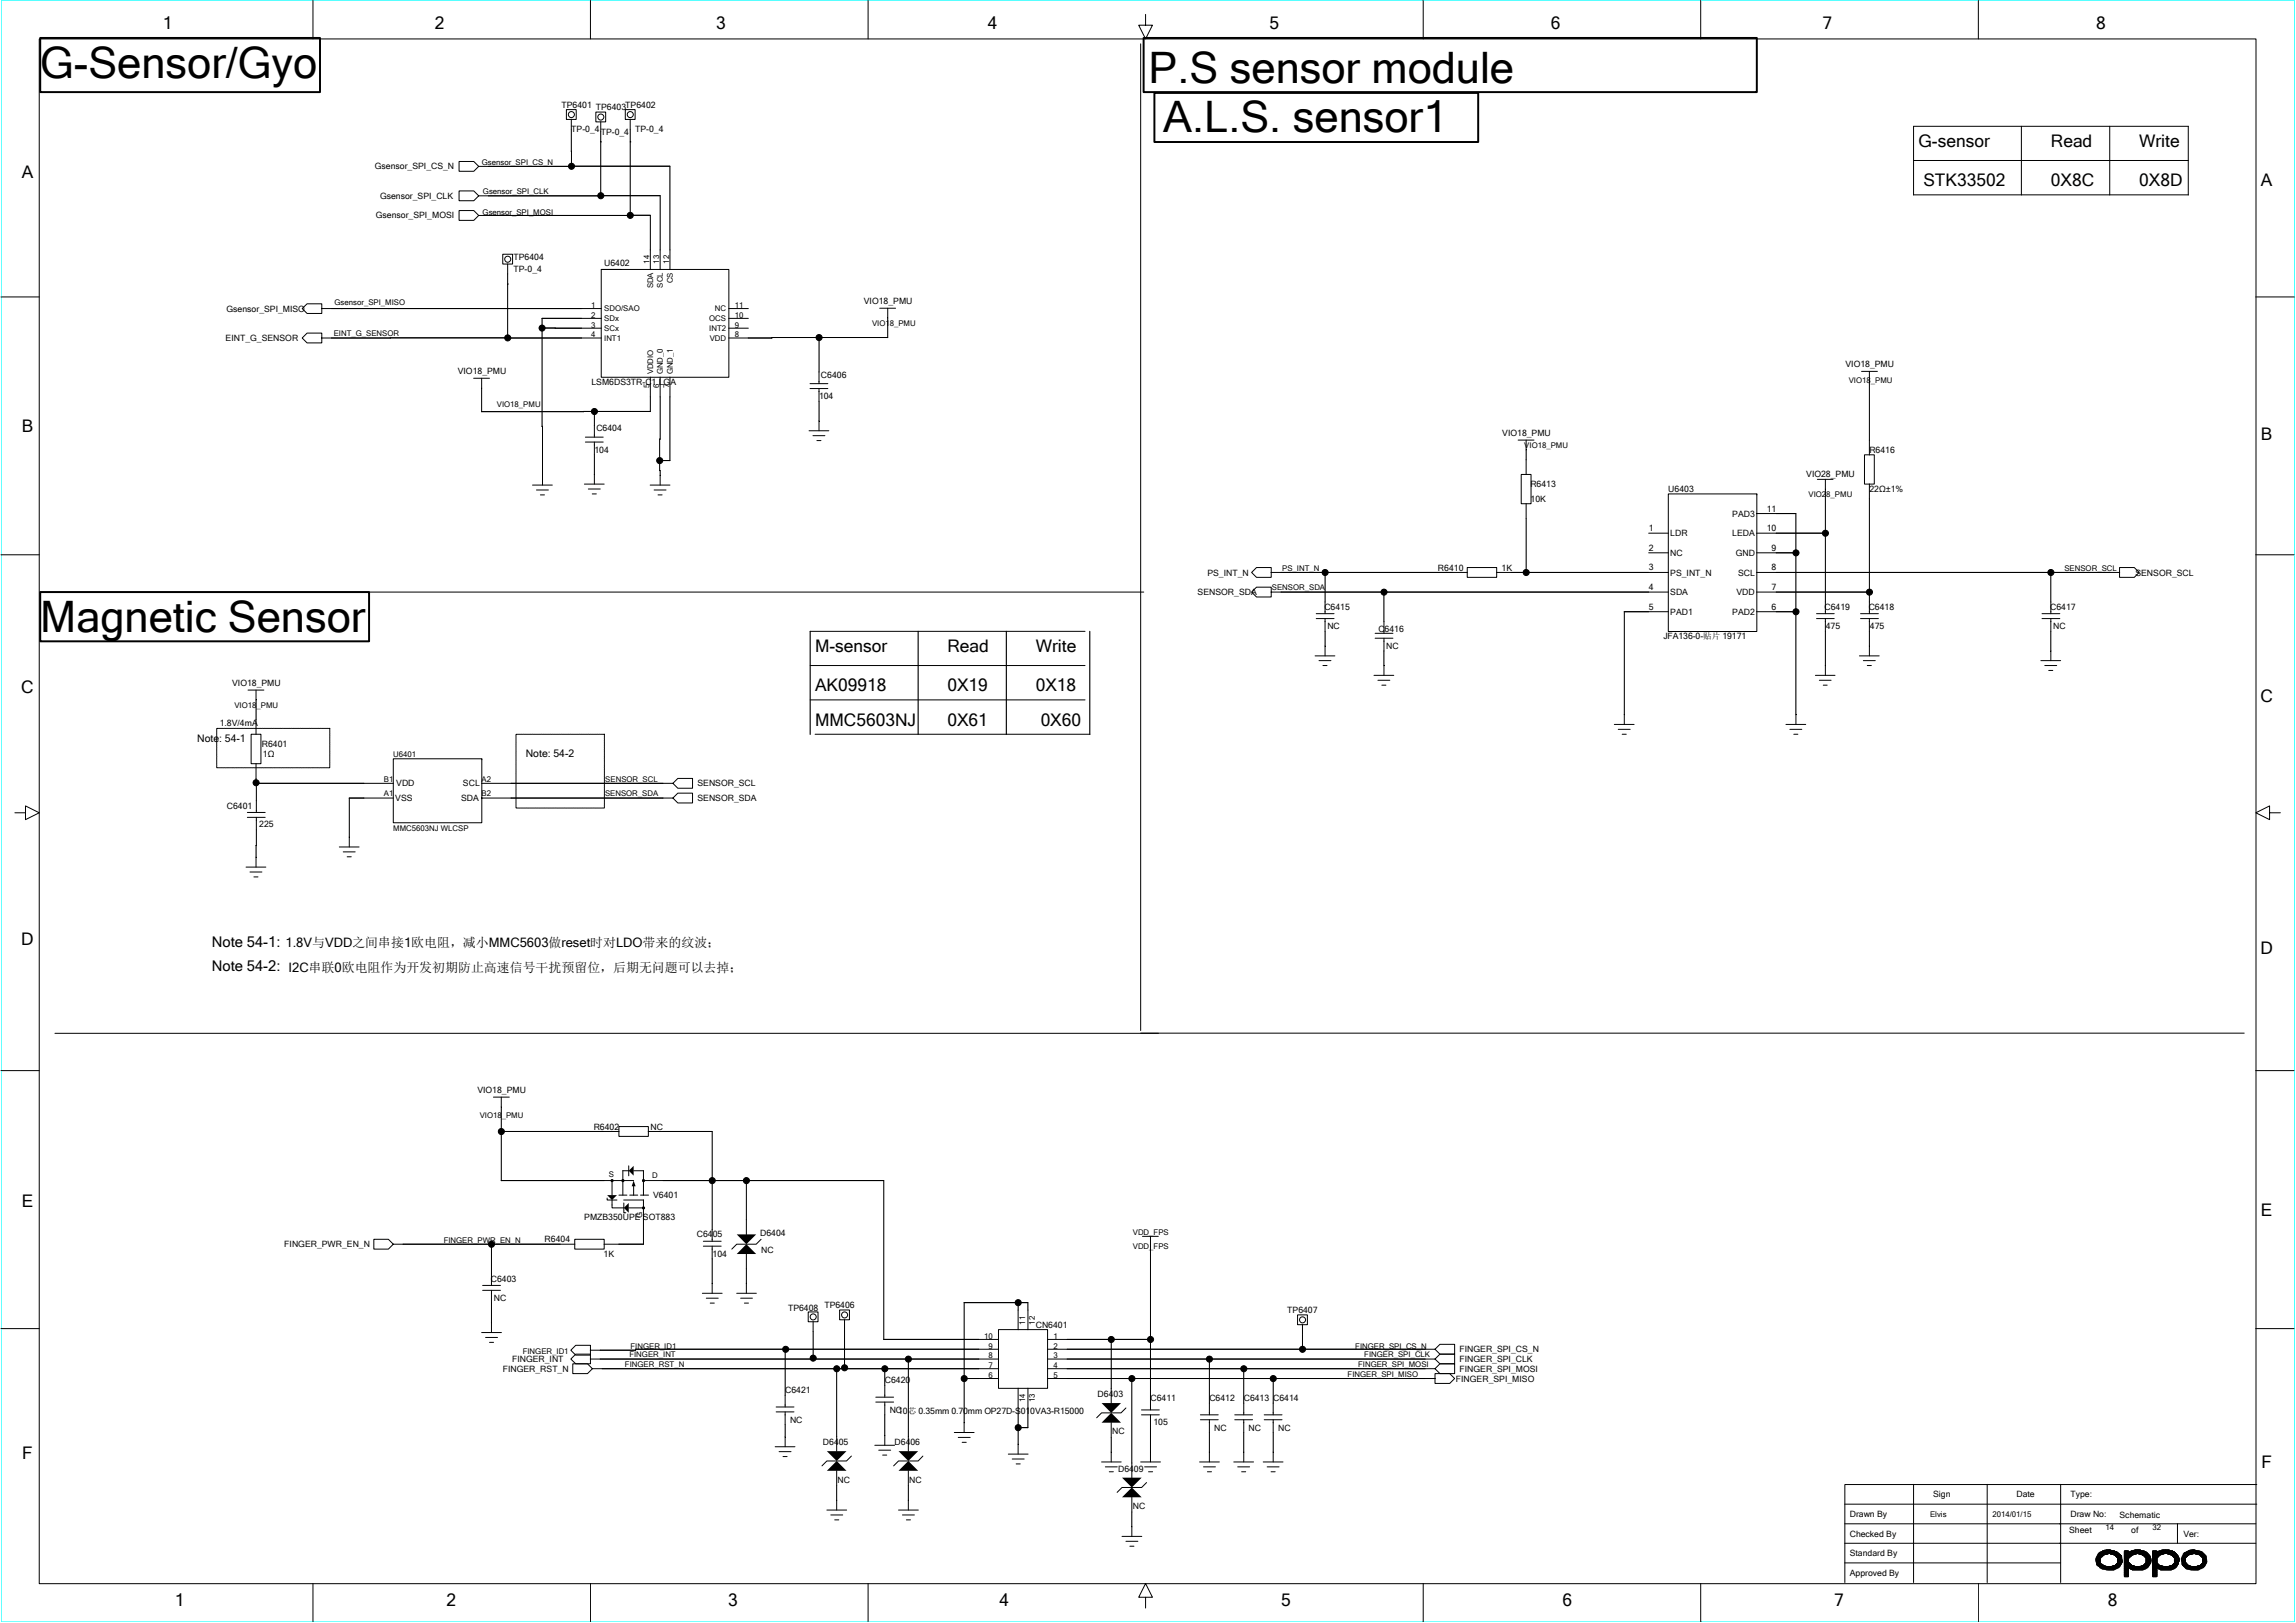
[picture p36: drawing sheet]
<svg xmlns="http://www.w3.org/2000/svg" width="297mm" height="210mm" viewBox="0 0 297 210" stroke-linecap="round" stroke-linejoin="round" font-family="sans-serif">
<defs><g id="words">
<g font-size="5.6">
<text x="5.2" y="10.1">G-Sensor/Gyo</text>
<text x="148.6" y="10.7">P.S sensor module</text>
<text x="150.5" y="17">A.L.S. sensor1</text>
<text x="5.2" y="81.8">Magnetic Sensor</text>
</g>
<g font-size="2.2">
<text x="21.1" y="3.8">1</text>
<text x="56.2" y="3.8">2</text>
<text x="92.7" y="3.8">3</text>
<text x="127.8" y="3.8">4</text>
<text x="164.2" y="3.8">5</text>
<text x="200.6" y="3.8">6</text>
<text x="235.8" y="3.8">7</text>
<text x="271.2" y="3.8">8</text>
<text x="2.8" y="23">A</text>
<text x="248.2" y="19">G-sensor</text>
<text x="265.3" y="19">Read</text>
<text x="276.7" y="19">Write</text>
<text x="248.8" y="24.1">STK33502</text>
<text x="265.3" y="24.1">0X8C</text>
<text x="276.7" y="24.1">0X8D</text>
<text x="292.5" y="24.1">A</text>
<text x="2.8" y="55.8">B</text>
<text x="292.5" y="57">B</text>
<text x="2.7" y="89.7">C</text>
<text x="105.4" y="89.5">AK09918</text>
<text x="105.4" y="84.4">M-sensor</text>
<text x="122.6" y="84.4">Read</text>
<text x="122.6" y="89.5">0X19</text>
<text x="134" y="84.4">Write</text>
<text x="134" y="89.5">0X18</text>
<text x="105.4" y="93.9">MMC5603NJ</text>
<text x="122.6" y="93.9">0X61</text>
<text x="134.6" y="93.9">0X60</text>
<text x="292.4" y="90.8">C</text>
<text x="2.7" y="122.3">D</text>
<text x="292.4" y="123.5">D</text>
<text x="2.8" y="156.2">E</text>
<text x="292.5" y="157.3">E</text>
<text x="2.9" y="188.8">F</text>
<text x="292.6" y="189.9">F</text>
<text x="22.6" y="207.8">1</text>
<text x="57.8" y="207.8">2</text>
<text x="94.2" y="207.8">3</text>
<text x="129.3" y="207.8">4</text>
<text x="165.7" y="207.8">5</text>
<text x="202.2" y="207.8">6</text>
<text x="237.3" y="207.8">7</text>
<text x="272.7" y="207.8">8</text>
</g>
<g font-size="1.9">
<text x="27.4" y="122.5">Note 54-1:</text>
<text x="27.4" y="125.7">Note 54-2:</text>
</g>
<g font-size="1.7">
<text x="36.9" y="122.6">1.8V与VDD之间串接1欧电阻，减小MMC5603做reset时对LDO带来的纹波；</text>
<text x="37.3" y="125.7">I2C串联0欧电阻作为开发初期防止高速信号干扰预留位，后期无问题可以去掉；</text>
</g>
<g font-size="1.3">
<text x="25.5" y="96">Note: 54-1</text>
<text x="68" y="97.9">Note: 54-2</text>
</g>
<g font-size="1.1">
<text x="72.6" y="13.9">TP6401</text>
<text x="73.9" y="17.1">TP-0_4</text>
<text x="77.1" y="14.2">TP6403</text>
<text x="77.7" y="17.4">TP-0_4</text>
<text x="80.9" y="13.9">TP6402</text>
<text x="82.2" y="17.1">TP-0_4</text>
<text x="48.5" y="21.9">Gsensor_SPI_CS_N</text>
<text x="48.6" y="28.2">Gsensor_SPI_MOSI</text>
<text x="49.2" y="25.8">Gsensor_SPI_CLK</text>
<text x="66.4" y="35.2">TP-0_4</text>
<text x="66.4" y="33.7">TP6404</text>
<text x="78.2" y="34.4">U6402</text>
<text x="29.3" y="40.3">Gsensor_SPI_MISO</text>
<text x="111.8" y="39.4">VIO18_PMU</text>
<text x="29.2" y="44.1">EINT_G_SENSOR</text>
<text x="238.8" y="47.5">VIO18_PMU</text>
<text x="59.2" y="48.5">VIO18_PMU</text>
<text x="76.5" y="49.8">LSM6DS3TR-C1 LGA</text>
<text x="106" y="51.7">104</text>
<text x="106.2" y="48.9">C6406</text>
<text x="76.9" y="58.6">104</text>
<text x="77.1" y="55.8">C6404</text>
<text x="194.3" y="56.4">VIO18_PMU</text>
<text x="241.8" y="58.6">R6416</text>
<text x="198" y="63">R6413</text>
<text x="198" y="64.9">10K</text>
<text x="215.8" y="63.6">U6403</text>
<text x="233.7" y="61.8">VIO28_PMU</text>
<text x="241.8" y="63.6">22Ω±1%</text>
<text x="213.3" y="71.3">2</text>
<text x="213.3" y="68.7">1</text>
<text x="216.1" y="71.9">NC</text>
<text x="216.1" y="69.4">LDR</text>
<text x="224.1" y="69.4">LEDA</text>
<text x="224.1" y="66.8">PAD3</text>
<text x="224.6" y="71.9">GND</text>
<text x="228.6" y="68.7">10</text>
<text x="228.6" y="66.2">11</text>
<text x="229.2" y="71.3">9</text>
<text x="154.9" y="77">SENSOR_SDA</text>
<text x="156.2" y="74.5">PS_INT_N</text>
<text x="186" y="73.8">R6410</text>
<text x="194.3" y="73.8">1K</text>
<text x="213.3" y="73.8">3</text>
<text x="213.3" y="76.3">4</text>
<text x="216.1" y="77">SDA</text>
<text x="216.1" y="74.5">PS_INT_N</text>
<text x="224.7" y="77">VDD</text>
<text x="224.9" y="74.5">SCL</text>
<text x="229.2" y="76.3">7</text>
<text x="229.2" y="73.8">8</text>
<text x="276.3" y="74.5">SENSOR_SCL</text>
<text x="171.3" y="78.9">C6415</text>
<text x="171.7" y="81.4">NC</text>
<text x="178.3" y="81.7">C6416</text>
<text x="179.3" y="84">NC</text>
<text x="213.3" y="78.9">5</text>
<text x="215.2" y="82.7">JFA136-0-贴片 19171</text>
<text x="216.1" y="79.5">PAD1</text>
<text x="224.1" y="79.5">PAD2</text>
<text x="229.2" y="78.9">6</text>
<text x="236" y="78.9">C6419</text>
<text x="236.2" y="81.4">475</text>
<text x="241.8" y="78.9">C6418</text>
<text x="241.9" y="81.4">475</text>
<text x="265.2" y="78.9">C6417</text>
<text x="265.6" y="81.4">NC</text>
<text x="30" y="88.8">VIO18_PMU</text>
<text x="28.4" y="93.9">1.8V/4mA</text>
<text x="33.9" y="96.6">R6401</text>
<text x="34" y="97.9">1Ω</text>
<text x="51.3" y="101.7">VDD</text>
<text x="59.9" y="101.7">SCL</text>
<text x="90.2" y="101.7">SENSOR_SCL</text>
<text x="29.4" y="104.6">C6401</text>
<text x="33.5" y="107">225</text>
<text x="51.1" y="103.7">VSS</text>
<text x="59.6" y="103.7">SDA</text>
<text x="90.2" y="103.7">SENSOR_SDA</text>
<text x="61.8" y="141.4">VIO18_PMU</text>
<text x="76.8" y="146.2">R6402</text>
<text x="84.2" y="146.2">NC</text>
<text x="84.5" y="155">V6401</text>
<text x="36.8" y="161.4">FINGER_PWR_EN_N</text>
<text x="70.5" y="160.7">R6404</text>
<text x="75.6" y="157.8">PMZB350UPE SOT883</text>
<text x="90.1" y="160.1">C6405</text>
<text x="98.3" y="160">D6404</text>
<text x="63.5" y="165.8">C6403</text>
<text x="78.1" y="162.6">1K</text>
<text x="92.2" y="162.6">104</text>
<text x="98.5" y="162.1">NC</text>
<text x="63.9" y="168.3">NC</text>
<text x="102" y="169.6">TP6408</text>
<text x="106.7" y="169.2">TP6406</text>
<text x="134" y="171.8">CN6401</text>
<text x="166.5" y="169.9">TP6407</text>
<text x="65" y="177.5">FINGER_RST_N</text>
<text x="66.2" y="176.2">FINGER_INT</text>
<text x="114.5" y="179">C6420</text>
<text x="188.4" y="178.8">FINGER_SPI_MISO</text>
<text x="188.8" y="174.9">FINGER_SPI_CS_N</text>
<text x="188.8" y="176.2">FINGER_SPI_CLK</text>
<text x="188.8" y="177.5">FINGER_SPI_MOSI</text>
<text x="101.6" y="180.3">C6421</text>
<text x="102.2" y="184.1">NC</text>
<text x="115.1" y="182.8">NC</text>
<text x="116.2" y="182.9">10芯 0.35mm 0.70mm OP27D-S010VA3-R15000</text>
<text x="142" y="180.8">D6403</text>
<text x="143.9" y="185.6">NC</text>
<text x="148.8" y="181.3">C6411</text>
<text x="149.2" y="184.3">105</text>
<text x="156.5" y="181.3">C6412</text>
<text x="157.1" y="185.1">NC</text>
<text x="160.9" y="181.3">C6413 C6414</text>
<text x="161.5" y="185.1">NC</text>
<text x="165.4" y="185.1">NC</text>
<text x="106.5" y="187">D6405</text>
<text x="108.4" y="191.8">NC</text>
<text x="115.7" y="187">D6406</text>
<text x="117.6" y="191.8">NC</text>
<text x="144.6" y="190.4">D6409</text>
<text x="146.6" y="195.2">NC</text>
<text x="239.3" y="196.3">Drawn By</text>
<text x="250.1" y="193.7">Sign</text>
<text x="260.9" y="193.7">Date</text>
<text x="267.9" y="193.7">Type:</text>
<text x="267.9" y="196.3">Draw No:</text>
<text x="274.2" y="196.4">Schematic</text>
<text x="239.3" y="198.8">Checked By</text>
<text x="239.3" y="201.3">Standard By</text>
<text x="239.3" y="203.9">Approved By</text>
<text x="267.7" y="198.3">Sheet</text>
<text x="275.7" y="198.3">of</text>
<text x="282.5" y="198.8">Ver:</text>
</g>
<g font-size="1">
<text x="62.3" y="21.3">Gsensor_SPI_CS_N</text>
<text x="62.4" y="27.9">Gsensor_SPI_MOSI</text>
<text x="62.5" y="25.1">Gsensor_SPI_CLK</text>
<text x="84" y="34.1" transform="rotate(-90 84 34.1)">14</text>
<text x="85.3" y="34.1" transform="rotate(-90 85.3 34.1)">13</text>
<text x="86.6" y="34.1" transform="rotate(-90 86.6 34.1)">12</text>
<text x="43.3" y="39.5">Gsensor_SPI_MISO</text>
<text x="76.5" y="41.1">2</text>
<text x="76.5" y="39.8">1</text>
<text x="78.2" y="40.3">SDO/SAO</text>
<text x="78.2" y="41.6">SDx</text>
<text x="84.5" y="37.3" transform="rotate(-90 84.5 37.3)">SDA</text>
<text x="85.8" y="37.2" transform="rotate(-90 85.8 37.2)">SCL</text>
<text x="87" y="36.6" transform="rotate(-90 87 36.6)">CS</text>
<text x="91.8" y="41.6">OCS</text>
<text x="92.5" y="40.3">NC</text>
<text x="95.1" y="39.8">11</text>
<text x="95.1" y="41.1">10</text>
<text x="43.2" y="43.5">EINT_G_SENSOR</text>
<text x="76.5" y="43.6">4</text>
<text x="76.5" y="42.4">3</text>
<text x="78.2" y="42.8">SCx</text>
<text x="78.2" y="44.1">INT1</text>
<text x="91.8" y="42.8">INT2</text>
<text x="91.8" y="44.1">VDD</text>
<text x="95.1" y="42.4">9</text>
<text x="95.1" y="43.6">8</text>
<text x="112.8" y="42.1">VIO18_PMU</text>
<text x="64.3" y="52.6">VIO18_PMU</text>
<text x="84" y="50.1" transform="rotate(-90 84 50.1)">5</text>
<text x="84.5" y="48.4" transform="rotate(-90 84.5 48.4)">VDDIO</text>
<text x="85.3" y="50.1" transform="rotate(-90 85.3 50.1)">6</text>
<text x="85.8" y="48.4" transform="rotate(-90 85.8 48.4)">GND_0</text>
<text x="86.6" y="50.1" transform="rotate(-90 86.6 50.1)">7</text>
<text x="87" y="48.4" transform="rotate(-90 87 48.4)">GND_1</text>
<text x="239.2" y="49.6">VIO18_PMU</text>
<text x="197.2" y="58">VIO18_PMU</text>
<text x="234" y="64.3">VIO28_PMU</text>
<text x="164.5" y="76.4">SENSOR_SDA</text>
<text x="165.9" y="73.9">PS_INT_N</text>
<text x="267.1" y="73.9">SENSOR_SCL</text>
<text x="30.3" y="91.6">VIO18_PMU</text>
<text x="49.7" y="101.1">B1</text>
<text x="50.9" y="98">U6401</text>
<text x="62.3" y="101.1">A2</text>
<text x="78.3" y="101.1">SENSOR_SCL</text>
<text x="49.7" y="103">A1</text>
<text x="50.9" y="107.5">MMC5603NJ WLCSP</text>
<text x="62.3" y="103">B2</text>
<text x="78.3" y="103">SENSOR_SDA</text>
<text x="62.1" y="144.6">VIO18_PMU</text>
<text x="78.8" y="152.3">S</text>
<text x="84.4" y="152.4">D</text>
<text x="57.4" y="160.8">FINGER_PWR_EN_N</text>
<text x="83.1" y="157.5" transform="rotate(-90 83.1 157.5)">G</text>
<text x="146.6" y="161.6">VDD_FPS</text>
<text x="146.6" y="159.7">VDD_FPS</text>
<text x="127.3" y="173.2">10</text>
<text x="132.6" y="171.4" transform="rotate(-90 132.6 171.4)">11</text>
<text x="133.9" y="171.4" transform="rotate(-90 133.9 171.4)">12</text>
<text x="136.3" y="173.2">1</text>
<text x="67.6" y="175.1">FINGER_ID1</text>
<text x="80.9" y="176.9">FINGER_RST_N</text>
<text x="81.4" y="175.6">FINGER_INT</text>
<text x="81.6" y="174.5">FINGER_ID1</text>
<text x="127.9" y="174.5">9</text>
<text x="127.9" y="175.7">8</text>
<text x="127.9" y="177">7</text>
<text x="127.9" y="178.3">6</text>
<text x="136.3" y="178.3">5</text>
<text x="136.3" y="177">4</text>
<text x="136.3" y="175.7">3</text>
<text x="136.3" y="174.5">2</text>
<text x="174.3" y="178.1">FINGER_SPI_MISO</text>
<text x="175.3" y="174.5">FINGER_SPI_CS_N</text>
<text x="175.7" y="176.9">FINGER_SPI_MOSI</text>
<text x="176.5" y="175.6">FINGER_SPI_CLK</text>
<text x="132.6" y="181.4" transform="rotate(-90 132.6 181.4)">14</text>
<text x="133.9" y="181.4" transform="rotate(-90 133.9 181.4)">13</text>
<text x="249.7" y="196.3">Elvis</text>
<text x="257.8" y="196.3">2014/01/15</text>
<text x="272.4" y="198">14</text>
<text x="278.5" y="198">32</text>
</g>
</g></defs>
<path d="M.1 0h296.8v209.8h-296.8z" fill="none" stroke="#0ff" stroke-width=".13"/>
<g fill="none" stroke="#000" stroke-width=".13">
<path d="M5.1 5h286.8v199.9h-286.8zM40.5 .1v4.9M73.3 14.2h1.2v1.3h-1.2zM73.9 15.4v6.1h-12M76.4 .1v4.9M77.1 14.5h1.3v1.3h-1.3zM77.7 15.7v9.7M80.9 14.2h1.3v1.3h-1.3zM81.5 15.4v12.5M112.3 .1v4.9M147.6 5.7v127.6M148.2 1.9v1.4h.9l-.9 1.7-.9-1.7h.9"/>
<path d="M184.1 .1v4.9M220 .1v4.9M255.9 .1v4.9M261.5 16.3v8.9M272.9 16.3v8.9M283.1 16.3v8.9M283.1 16.3h-35.5v8.9M.1 38.4h5M39.1 39.9l.6-.6h1.9v1.3h-1.9zM41.6 39.9h36.2M59.4 27.2h1.9l.6 .7-.6 .6h-1.9zM59.4 24.7h1.9l.6 .6-.6 .7h-1.9z"/>
<path d="M59.4 20.9h1.9l.6 .6-.6 .7h-1.9zM61.9 25.3h23.5v9.6M65 32.9h1.3v1.3h-1.3zM65.7 34.1v9.7M73.9 21.5h12.8v13.4M77.8 34.9h16.5v13.9h-16.5v-13.9h2.5M81.5 27.9h2.6v7M81.5 27.9h-19.6M94.3 39.9h2.5M113.8 39.9h2.1M114.8 39.9v3.8M247.6 20.8h35.5"/>
<path d="M247.6 25.2h35.5M291.8 38.4h5M39.7 43.1h1.9v1.3h-1.9l-.6-.7zM41.6 43.7h8.9M61.3 48.9h2M62.3 48.9v4.4M65.7 43.7h12.1M65.7 43.7l-15.2 .1M70.1 42.4l1.7 .1M70.1 41.2h7.7M70.1 55.2h.1v7.6M70.1 41.2v14"/>
<path d="M71.8 42.5h6M75.7 57.2h2.3M75.7 56.6h2.3M76.9 53.2v3.4M76.9 57.2v5.4M84.1 48.8v4.5M84.1 53.2l-21.8 .1M85.3 59.6h1.4M85.3 56.8v4.1M85.4 48.8v8h-.1M86.7 48.8v10.8M94.3 43.7h5.6"/>
<path d="M94.3 42.5h2.5M94.3 41.2h2.5M99.8 43.7h15M99.9 43.7v.1M104.7 55.7h2.5M104.8 50.3h2.3M104.8 49.6h2.3M105.2 56.4h1.5M105.7 57h.5M106 43.7v5.9M106 50.3v5.4M196.4 56.9h2.1"/>
<path d="M197.4 56.9v4.5M240.8 48h2.1M241.2 58.8h1.3v3.8h-1.3zM241.8 48v10.9M.1 71.8h5M5.2 76.6h142.8M68.9 62.8h2.6M69.4 63.4h1.5M69.9 64h.5M75.6 62.6h2.6M76.1 63.3h1.6M76.6 63.9h.5"/>
<path d="M84.1 62.8h2.6M84.6 63.4h1.6M85.1 64h.6M85.3 60.9h.1v1.9M162.6 76h1.9v1.2h-1.9l-.7-.6zM162.6 73.4h1.9v1.3h-1.9l-.7-.6zM164.4 76.6h51.5M170.3 79.4h2.3M171.4 74.1v5.3M179 76.6v5.3M189.8 73.4h3.8v1.3h-3.8zM189.8 74.1h-25.4"/>
<path d="M193.6 74.1h22.3M196.8 61.4h1.3v3.8h-1.3zM197.4 65.2v8.9M213.3 69h2.6M213.3 71.5h2.6M215.8 63.9h11.5v17.8h-11.5zM215.9 79.1h-5.8v14.6M227.2 76.6h14.6M227.2 74.1h47M227.2 69h9M227.2 66.4h5.1v27.3M227.2 79.1h5.1"/>
<path d="M227.2 71.5h5.1M227.3 63.9h.1M235 79.4h2.3M235.1 62h2M236.2 62v17.4M240.7 79.4h2.3M241.8 62.6v16.8M264.2 79.4h2.3M265.3 74.1v5.3M274.2 73.4h1.9l.7 .7-.7 .6h-1.9zM291.8 71.8h5M32.1 89.3h2"/>
<path d="M32.5 95h1.3v3.8h-1.3zM33.1 89.3v5.7M33.1 98.8v2.6M50.9 98.2h11.4v8.2h-11.4zM62.3 98.2h.1M104.8 81.7h35.6M104.8 86.1h35.6M104.8 90.6h35.6M105.4 95h35.6M170.1 84.9h2.6M170.3 80h2.3M170.6 85.5h1.6"/>
<path d="M171.2 86.1h.5M171.4 80v4.9M177.8 87.4h2.5M177.9 82.6h2.3M177.9 81.9h2.3M178.3 88h1.5M178.8 88.6h.5M179 82.6v4.8M208.8 93.7h2.6M209.4 94.4h1.5M209.9 95h.5M231.1 93.7h2.5"/>
<path d="M231.6 94.4h1.5M232.1 95h.5M234.9 87.4h2.5M235 80h2.3M235.4 88h1.5M235.9 88.6h.5M236.2 80v7.4M240.6 84.9h2.5M240.7 80h2.3M241.1 85.5h1.5M241.6 86.1h.5M241.8 80v4.9"/>
<path d="M264 85.5h2.6M264.2 80h2.3M264.5 86.1h1.6M265 86.7h.6M265.3 80v5.5M1.9 105.2h1.4v-.9l1.8 .9-1.8 .8v-.8M31.8 112.2h2.6M32 105.7h2.3M32 105.1h2.3M32.3 112.8h1.6M32.8 113.5h.6M33.1 101.3h17.8"/>
<path d="M33.1 101.3l.1 3.8M33.1 109.4h.1M33.1 109.4v2.8M33.2 105.7v3.7M43.9 109.6h2.6M44.4 110.2h1.5M44.9 110.8h.5M45.2 103.3h5.7M45.2 103.3v6.3M62.3 101.3h24.8M62.3 103.3h24.8M87.1 101.3l.6-.6h1.9v1.3h-1.9z"/>
<path d="M87.1 103.3l.6-.7h1.9v1.3h-1.9zM293.6 105.2v-.9l-1.8 .9 1.8 .8v-.8h1.4M.1 138.5h5M290.3 133.7h-283.2M291.8 138.5h5M63.8 141.9h2.1M64.8 152.7h17.2M64.9 141.9v10.9M78.5 155v.3h1.3M79.1 152.6h.2v.2h-.2zM79.2 155.2v1.1h1.5M79.2 152.7v1.9"/>
<path d="M80.1 154.6h1M80.1 145.8h3.8v1.2h-3.8zM80.1 146.4h-15.3M80.5 152.6h.2v.2h-.2zM80.7 155.3l2.5-.1v5.8M80.7 155.6v1.3h.3M81.3 150.8v1.3M81.3 156.3h2M81.4 151.5h-.8v3.1M81.5 154.6h1M82 151.5h1.2v3.1M82 153.4v1.2"/>
<path d="M82.9 154.6h1M83.2 156.2h.2v.2h-.2zM83.2 152.6h.2v.2h-.2zM83.2 152.7h31.1v20.6M83.9 146.4h8.2v14.2M96.6 152.7v7M147.8 160h2.1M148.8 160v22.4M.1 171.9h5M48.4 160.3h1.8l.7 .7-.7 .6h-1.8zM50.9 161h23.5M62.3 172.4h2.6"/>
<path d="M62.4 166.9h2.3M62.4 166.3h2.3M62.8 173h1.6M63.3 173.7h.6M63.6 166.9v5.5M63.6 161v5.3M74.1 176.4h1.9l.6 .7-.6 .6h-1.9zM74.4 160.3h3.8v1.3h-3.8zM74.5 175.2h1.9v1.2h-1.9l-.7-.6zM74.5 174.1h1.9v1.2h-1.9l-.7-.6zM76.4 175.8h52.8M76.4 174.7h5.8"/>
<path d="M76.6 177.1h52.6M78.1 161h5.1M90.9 167.3h2.5M91 161.2h2.3M91 160.6h2.3M91.4 168h1.5M91.9 168.6h.5M92.1 161.2v6.1M95.3 167.3h2.6M95.8 168h1.5M96.3 168.6h.5M96.6 162.2v5.1"/>
<path d="M98.5 160.3l-.7 .7h-2.5l-.6 .6M101.6 174.6v7.4M104.6 169.7h1.2v1.3h-1.2zM105.2 171v4.9M108.2 177.1v10.7M108.6 169.5h1.3v1.3h-1.3zM109.3 170.7v6.4M114.3 173.3h14.9M114.5 177.1v3.7M117.5 175.8v12M124.7 168.5h8.3v3.5M124.7 178.4h4.5"/>
<path d="M124.7 168.5v16.8M129.2 172h6.3v7.6h-6.3zM129.2 174.6h-47v.1M131.7 168.5v3.5M131.7 179.6v8.5M133 179.6v5.1h-1.3M135.5 173.3h13.3M143.8 173.3v8.2M146.4 178.4v12.8M156.5 175.8v7.2M160.9 177.1v5.9M164.7 178.4v4.6"/>
<path d="M167.9 170.1h1.2v1.3h-1.2zM168.5 171.4v3.2M185.6 177.7h2l.6 .7-.6 .6h-2zM185.6 174.6l.7-.7h1.9v1.3h-1.9zM185.6 175.8l.7-.6h1.9v1.2h-1.9zM185.6 177.1l.7-.7h1.9v1.3h-1.9zM185.7 178.4h-50.2M185.7 177.1h-50.2M185.7 175.8h-50.2M185.7 174.6h-50.2M291.8 171.9h5M100.3 187.2h2.5"/>
<path d="M100.4 182.7h2.3M100.4 182h2.3M100.8 187.8h1.5M101.3 188.4h.5M101.6 182.7v4.5M107 195.4h2.5M107.5 196h1.5M108 196.6h.5M108.2 190.3v5.1M110.1 188.4l-.6 .6h-2.5l-.7 .7M113.2 187h2.5M113.3 181.4h2.3"/>
<path d="M113.3 180.8h2.3M113.7 187.6h1.5M114.2 188.3h.5M114.5 181.4v5.6M116.2 195.4h2.6M116.8 196h1.5M117.3 196.6h.5M117.5 190.3v5.1M119.4 188.4l-.6 .6h-2.6l-.6 .7M123.5 185.3h2.5M124 186h1.5M124.5 186.6h.5"/>
<path d="M130.4 188.1h2.6M131 188.8h1.5M131.5 189.4h.5M142.5 189.1h2.6M143 189.8h1.5M143.5 190.4h.5M143.8 184v5.1M145.2 198.8h2.5M145.7 182.2l-.7 .6h-2.5l-.6 .6M145.7 199.4h1.5M146.4 193.7v5.1M147.6 189.1h2.5"/>
<path d="M147.7 183h2.3M147.7 182.4h2.3M148.1 189.8h1.5M148.3 191.8l-.6 .6h-2.5l-.7 .7M148.6 190.4h.5M148.8 183v6.1M155.2 189.1h2.6M155.3 183h2.3M155.3 183.7h2.3M155.7 189.8h1.5M156.2 190.4h.5M156.5 183.7v5.4"/>
<path d="M159.6 189.1h2.6M159.7 183h2.3M159.7 183.7h2.3M160.1 189.8h1.6M160.6 190.4h.6M160.9 183.7v5.4M163.4 189.1h2.6M163.6 183h2.3M163.6 183.7h2.3M163.9 189.8h1.6M164.4 190.4h.6M164.7 183.7v5.4"/>
<path d="M238.7 194.6h53.3M247.6 192v12.7M257.1 192v12.7M266.6 192v12.7M281.7 197.1v2.6M291.8 199.7h-53.1M291.8 197.1h-53.1M292 192.1h-53.3v12.6M40.5 204.9v4.9M76.4 204.9v4.9M112.3 204.9v4.9M146.2 200h.5"/>
<path d="M148.2 206.7h.9l-.9-1.8-.9 1.8h.9v1.3M184.1 204.9v4.9M220 204.9v4.9M238.7 202.2h27.9M255.9 204.9v4.9M271.1 201.6h.7M271.1 201.7h.6M271.1 201.8h.6M271.1 202h.6M271.1 202.1h.6M271.3 201.3h.8M271.3 202.3h.6"/>
<path d="M271.3 202.5h.8M271.3 202.2h.4M271.3 201.4v1.1M271.4 202.6h.8M271.4 202.5v-1.3v1.4h.7M271.5 202.2v.4h.8M271.5 200.9a2.21 2.21 0 0 1 3 .4l.1 .8-.4 .6-.8 .4h-.6l-.9-.1-.6-.5-.1-.8zM271.5 201v1.6v-1.5v.1M271.7 201.6l.5-.4 .6-.3 .8 .3 .4 .4v.6l-.4 .4-.8 .1-.6-.1-.5-.4zM271.7 200.9v1.8M271.7 200.8h2.2M271.8 200.8v.7"/>
<path d="M271.8 202.3v.5M271.9 202.5v.5h1.9M271.9 200.8v.6h-.6M272.1 202.4v.6M272.1 200.7v.5M272.1 200.7h1.4M272.2 200.7v.5h-.8M272.3 202.6v.4M272.3 200.7v.4M272.3 200.6h.8M272.4 202.7v.4M272.4 200.7v.4"/>
<path d="M272.5 203.1h1.1M272.6 202.7v.4M272.6 200.5v.6M272.7 202.7v.4M272.7 200.5v.6h-1.3M272.8 202.7v.4M272.8 200.5v.4M272.9 202.7v.4M272.9 200.5v.4M273.1 202.7v.4M273.1 200.5v.6h1.1M273.2 202.7v.4"/>
<path d="M273.2 200.7v.4M273.3 202.6v.5M273.3 200.7v.4M273.4 202.6h.9M273.4 202.6v.5M273.4 200.7v.4M273.4 201.2h1M273.6 202.6v.4M273.6 200.7v.5M273.7 200.8v.5h.8M273.7 202.4v.6h-1.5v-.4M273.8 200.8v.6h.7"/>
<path d="M273.8 202.3v.5M273.9 201.8h.7M273.9 202h.7M273.9 202.1h.7M273.9 202.2h.6M273.9 201.7h.6M274 202.2v.6M274 200.8v.8h.5M274 200.9h-2.5M274.1 200.9v1.9h-2.5M274.2 201v1.7h-2.6M274.3 201.2v1.3h-.6"/>
<path d="M274.5 201.3v1h-.7M274.8 200.8h2.8M274.8 200.9h3M274.8 203h.6M274.8 203.1h.6M274.8 200.7h.6M274.8 203.2h.6M274.8 203.3h.6M274.8 203.5h.6M274.8 203.6h.6M274.8 203.7h.6M274.8 203.9h.6"/>
<path d="M274.8 201.2h1.2M274.8 202.6h1.1M274.8 202.5h.9M274.8 202.3h.8M274.8 202.2h.7M274.8 201.6h.6M274.8 201.7h.6M274.8 201.8h.6M274.8 202h.6M274.8 202.1h.6M274.8 200.7h.6v.2v-.1h.1a2.27 2.27 0 0 1 2.3 .1 1.03 1.03 0 0 1 .2 1.6l-.2 .3-.5 .3h-1.4l-.5-.3v1.2h-.6zM274.8 200.7v3.3"/>
<path d="M275 200.7v3.3M275.1 200.7v3.3M275.2 200.7v3.3M275.4 201.6l.5-.4 .6-.3 .8 .3 .3 .4v.6l-.3 .4-.8 .1-.6-.1-.5-.4zM275.4 200.7v3.3h-.6M275.5 200.8v.8M275.5 202.2v.6M275.6 200.8v.6h-.8M275.6 202.3v.7h2M275.7 200.7h1.7M275.7 200.7v.6h-.9M275.7 202.4v.6"/>
<path d="M275.9 200.7v.5M275.9 202.6v.5h1.4v-.5M276 200.7v.4M276 202.6v.5M276.1 202.6v.5M276.1 200.5v.6M276.2 200.6h.7M276.2 202.7v.4M276.2 200.5v.6h-1.4M276.4 202.7v.4M276.4 200.5v.6M276.5 202.7v.4"/>
<path d="M276.5 200.5v.4M276.6 202.7v.4M276.6 200.5v.6M276.7 201.1h1.2M276.8 202.7v.4M276.8 200.5v.6M276.9 202.7v.4M276.9 200.5v.6M277 202.6v.5M277 200.7v.4M277.1 201.2h.9v1.4M277.1 202.6h.8"/>
<path d="M277.1 202.6v.5M277.1 200.7v.4M277.3 200.7v.5M277.4 202.5h.6M277.4 202.4v.6M277.4 200.7v.6h.7v1h-.6M277.5 202.3v.7M277.5 200.8v.6h.6M277.6 202.2h.7M277.6 201.7h.7M277.6 201.8h.7M277.6 202.1h.7"/>
<path d="M277.6 202.2v.6M277.6 200.8v.8h.5M277.8 200.9v1.9h-3M277.9 201v1.7h-3.1M278.3 201.8v.2h-.7M278.5 203h.5M278.5 203.1h.5M278.5 203.2h.5M278.5 203.3h.5M278.5 203.5h.5M278.5 203.6h.5M278.5 203.7h.5"/>
<path d="M278.5 203.9h.5M278.5 200.9h3M278.5 200.8h2.8M278.5 200.7h.5M278.5 201.2h1M278.5 202.6h1M278.5 202.5h.8M278.5 202.3h.7M278.5 202.2h.5M278.5 201.6h.5M278.5 201.7h.5M278.5 201.8h.5"/>
<path d="M278.5 202h.5M278.5 202.1h.5M278.5 200.7h.5v.2v-.1h.2a2.17 2.17 0 0 1 2.4 .3l.1 .2a.49 .49 0 0 1 .1 .8v.2a1.37 1.37 0 0 1-.9 .8h-1.4l-.5-.3v1.2h-.5zM278.5 200.7v3.3M278.7 200.7v3.3M278.8 200.7v3.3M278.9 200.7v3.3M279 200.7v3.3h-.5M279.2 202.3v.5M279.2 200.8v.6h-.7M279.3 202.4v.6h2M279.3 200.7v.6h-.8"/>
<path d="M279.4 200.7h1.7M279.4 202.6v.4M279.4 200.7v.5M279.4 201.2l.8-.3 .7 .3 .4 .4v.6l-.4 .4-.7 .1-.8-.1-.4-.4v-.6zM279.5 202.6v.5M279.5 200.7v.4M279.7 202.6v.5M279.7 200.5v.6M279.8 202.6v.5M279.8 200.5v.6h-1.3M279.9 202.7v.4M279.9 200.5v.6"/>
<path d="M280.1 202.7v.4M280.1 200.5v.4M280.2 202.7v.4M280.2 200.5v.4M280.3 202.7v.4M280.3 200.5v.4M280.4 201.1h1.2M280.4 202.7v.4M280.4 200.5v.6M280.6 202.7v.4M280.6 200.5v.6M280.7 202.6v.5"/>
<path d="M280.7 200.5v.6M280.8 201.2h.9v1.4M280.8 202.6v.5M280.8 200.7v.4M280.8 202.6h.8M280.9 202.6v.5h-1.4M280.9 200.7v.5M281 202.5h.7M281.1 202.4v.6M281.1 200.7v.6h.7v1h-.6M281.2 202.3v.7M281.2 200.8v.6h.6"/>
<path d="M281.3 201.6h.7M281.3 201.7h.7M281.3 201.8h.7M281.3 202h.7M281.3 202.2h.6M281.3 202.1h.5M281.3 200.8v2M281.4 200.9v1.9h-2.9M281.6 201v1.7h-3.1M282.2 201.7h.5M282.2 201.8h.5M282.2 202h.5"/>
<path d="M282.3 201.6h.4M282.3 202.3h.6M282.3 202.2h.4M282.3 201.3v1.2h.7M282.3 202.1h.4M282.4 201.2h.8M282.5 201v1.6h.7M282.6 200.9h2.4M282.6 200.9v1.8h2.5v-1.7M282.6 200.9a2.03 2.03 0 0 1 2.8 .4l.1 .8-.4 .6-.8 .4-1.5-.1-.5-.5-.1-.8zM282.7 201.6l.4-.4 .7-.3 .8 .3 .4 .4v.6a1.52 1.52 0 0 1-2.3 0zM282.7 200.9v1.9h2.3"/>
<path d="M282.8 200.8h2.1M282.8 202.2v.8h1.8v-.4M282.8 200.8v.6h-.5M283 202.3v.7M283 200.8v.5h-.6M283.1 200.7h1.2M283.1 202.4v.6M283.1 200.7v.5M283.2 202.6v.4M283.2 200.7v.4M283.3 200.6h.7M283.3 202.6v.5"/>
<path d="M283.3 200.7v.4M283.5 200.7v.4M283.6 202.7v.4M283.6 200.5v.6h-1M283.7 202.7v.4M283.7 200.5v.6M283.8 202.7v.4M283.8 200.5v.4M284 202.7v.4M284 200.5v.6M284.1 201.1h1M284.1 200.7v.4"/>
<path d="M284.1 202.7v.4M284.2 200.7v.4M284.2 202.7v.4M284.3 200.7v.4M284.3 202.6v.5M284.5 200.7v.4M284.5 202.6v.5h-1v-.4M284.6 201.2h.6v1.4h-.9M284.6 200.7v.5M284.7 202.5h.5M284.7 200.8v.5h.7v1h-.6M284.7 202.4v.6"/>
<path d="M284.9 200.8v.6h.5M284.9 202.3v.5M285 201.8h.5M285 202h.5M285 202.1h.5M285 202.2h.4M285 201.6h.4M285 201.7h.4M285 200.9v1.9"/>
<circle cx="73.9" cy="14.8" r=".39"/>
<circle cx="77.7" cy="15.1" r=".39"/>
<circle cx="81.5" cy="14.8" r=".39"/>
<circle cx="65.7" cy="33.5" r=".39"/>
<circle cx="73.9" cy="21.5" r=".39"/>
<circle cx="77.7" cy="25.3" r=".39"/>
<circle cx="81.5" cy="27.9" r=".39"/>
<circle cx="65.7" cy="43.7" r=".39"/>
<circle cx="70.1" cy="42.4" r=".39"/>
<circle cx="76.9" cy="53.2" r=".39"/>
<circle cx="85.4" cy="59.6" r=".39"/>
<circle cx="106" cy="43.7" r=".39"/>
<circle cx="171.4" cy="74.1" r=".39"/>
<circle cx="179.1" cy="76.6" r=".39"/>
<circle cx="197.4" cy="74.1" r=".39"/>
<circle cx="232.4" cy="71.5" r=".39"/>
<circle cx="232.4" cy="79.2" r=".39"/>
<circle cx="236.2" cy="69" r=".39"/>
<circle cx="241.9" cy="76.6" r=".39"/>
<circle cx="265.3" cy="74.1" r=".39"/>
<circle cx="33.1" cy="101.3" r=".39"/>
<circle cx="64.9" cy="146.4" r=".39"/>
<circle cx="92.1" cy="152.7" r=".39"/>
<circle cx="96.6" cy="152.7" r=".39"/>
<circle cx="63.6" cy="161" r=".39"/>
<circle cx="101.6" cy="174.6" r=".39"/>
<circle cx="105.2" cy="175.7" r=".39"/>
<circle cx="105.2" cy="170.4" r=".39"/>
<circle cx="108.3" cy="177.1" r=".39"/>
<circle cx="109.3" cy="177" r=".39"/>
<circle cx="109.3" cy="170.1" r=".39"/>
<circle cx="114.5" cy="177.1" r=".39"/>
<circle cx="117.5" cy="175.8" r=".39"/>
<circle cx="124.7" cy="178.4" r=".39"/>
<circle cx="131.7" cy="168.5" r=".39"/>
<circle cx="143.8" cy="173.3" r=".39"/>
<circle cx="146.4" cy="178.4" r=".39"/>
<circle cx="148.9" cy="173.3" r=".39"/>
<circle cx="156.5" cy="175.8" r=".39"/>
<circle cx="160.9" cy="177.1" r=".39"/>
<circle cx="164.7" cy="178.4" r=".39"/>
<circle cx="168.5" cy="174.6" r=".39"/>
<circle cx="168.5" cy="170.8" r=".39"/>
<circle cx="131.7" cy="184.7" r=".39"/>
</g>
<g fill="#000">
<path d="M73.9 19.6v1.9zM77.7 17v1.4zM81.5 16.7v1.7zM42.9 39.9h1.3zM65.7 35.4v1.3zM70.1 42.4h1.7zM70.1 41.2v1.2zM75.5 53.2h1.4zM76.9 53.2v1.8zM84.1 51.4v1.8zM85.3 59.6h1.4zM85.3 59.6v1.3z"/>
<path d="M197.4 58.2v1.3zM85.4 60.9v.6zM195.5 74.1h1.9zM241.8 76.6v1.3zM171.4 81.7v1.9zM179 84.2v1.9zM241.8 81.7v1.9zM33.1 100.7v.6zM33.1 109.4v1.5zM45.2 103.3h1.9zM82.2 174.6v.1zM96.6 164.1v2z"/>
<path d="M105.2 175.7v.1zM108.2 177.1h1.1zM109.3 177v.1zM124.7 178.4h1.9zM131.7 168.5v1zM131.7 168.5h1.3zM133 168.5v1zM168.5 172.7v1.9zM101.6 184.3v1.6zM108.2 192.2v1.9zM117.5 192.2v1.9zM131.7 184.7h1.3z"/>
<path d="M143.8 186v1.9zM146.4 195.6v1.9z"/>
</g>
<path d="M5.2 4.9h36.2v7h-36.2zM148 4.9h79.3v7h-79.3zM149.3 12h41.9v6.4h-41.9zM5.2 76.6h42.5v6.4h-42.5z" fill="none" stroke="#000" stroke-width=".25"/>
<g fill="#000">
<path d="M78.5 154.6h1.3l-.6 .7zM80.7 156.3l.6-.7v1.3zM81.3 151.5l.7-.7v1.3zM82 152.7l.2 .8h-.5zM95.3 159.7h2.5l-1.2 1.3zM96.6 161l1.2 1.2h-2.5zM107 187.7h2.5l-1.3 1.3zM108.2 189l1.3 1.3h-2.5zM116.2 187.7h2.6l-1.3 1.3zM117.5 189l1.3 1.3h-2.6zM142.5 181.5h2.5l-1.2 1.3zM143.8 182.8l1.2 1.3h-2.5z"/>
<path d="M145.2 191.2h2.5l-1.3 1.2zM146.4 192.4l1.3 1.3h-2.5z"/>
<circle cx="73.9" cy="21.5" r=".4"/>
<circle cx="77.7" cy="25.3" r=".4"/>
<circle cx="81.5" cy="27.9" r=".4"/>
<circle cx="65.7" cy="43.7" r=".4"/>
<circle cx="70.1" cy="42.4" r=".4"/>
<circle cx="76.9" cy="53.2" r=".4"/>
<circle cx="85.3" cy="59.6" r=".4"/>
<circle cx="106" cy="43.7" r=".4"/>
<circle cx="171.4" cy="74.1" r=".4"/>
<circle cx="179" cy="76.6" r=".4"/>
<circle cx="197.4" cy="74.1" r=".4"/>
<circle cx="232.3" cy="79.1" r=".4"/>
<circle cx="232.3" cy="71.5" r=".4"/>
<circle cx="236.2" cy="69" r=".4"/>
<circle cx="241.8" cy="76.6" r=".4"/>
<circle cx="265.3" cy="74.1" r=".4"/>
<circle cx="33.1" cy="101.3" r=".4"/>
<circle cx="64.9" cy="146.4" r=".4"/>
<circle cx="79.2" cy="152.7" r=".15"/>
<circle cx="80.6" cy="152.7" r=".15"/>
<circle cx="83.2" cy="152.7" r=".15"/>
<circle cx="83.2" cy="156.3" r=".15"/>
<circle cx="92.1" cy="152.7" r=".4"/>
<circle cx="96.6" cy="152.7" r=".4"/>
<circle cx="63.6" cy="161" r=".4"/>
<circle cx="101.6" cy="174.6" r=".4"/>
<circle cx="105.2" cy="175.7" r=".4"/>
<circle cx="108.2" cy="177.1" r=".4"/>
<circle cx="109.3" cy="177" r=".4"/>
<circle cx="114.5" cy="177.1" r=".4"/>
<circle cx="117.5" cy="175.8" r=".4"/>
<circle cx="124.7" cy="178.4" r=".4"/>
<circle cx="131.7" cy="168.5" r=".4"/>
<circle cx="143.8" cy="173.3" r=".4"/>
<circle cx="146.4" cy="178.4" r=".4"/>
<circle cx="148.8" cy="173.3" r=".4"/>
<circle cx="156.5" cy="175.8" r=".4"/>
<circle cx="160.9" cy="177.1" r=".4"/>
<circle cx="164.7" cy="178.4" r=".4"/>
<circle cx="168.5" cy="174.6" r=".4"/>
<circle cx="131.7" cy="184.7" r=".4"/>
</g>
<path d="M104.8 81.7v13.3M118.8 81.7v13.3M130.2 81.7v13.3M141 81.7v13.3" fill="none" stroke="#000" stroke-width=".15"/>
<path d="M28 94.2h14.7v5.1h-14.7zM66.8 95h11.4v9.5h-11.4z" fill="none" stroke="#000" stroke-width=".13" stroke-dasharray=".1 .1 0 .1"/>
<use href="#words"/>
</svg>
